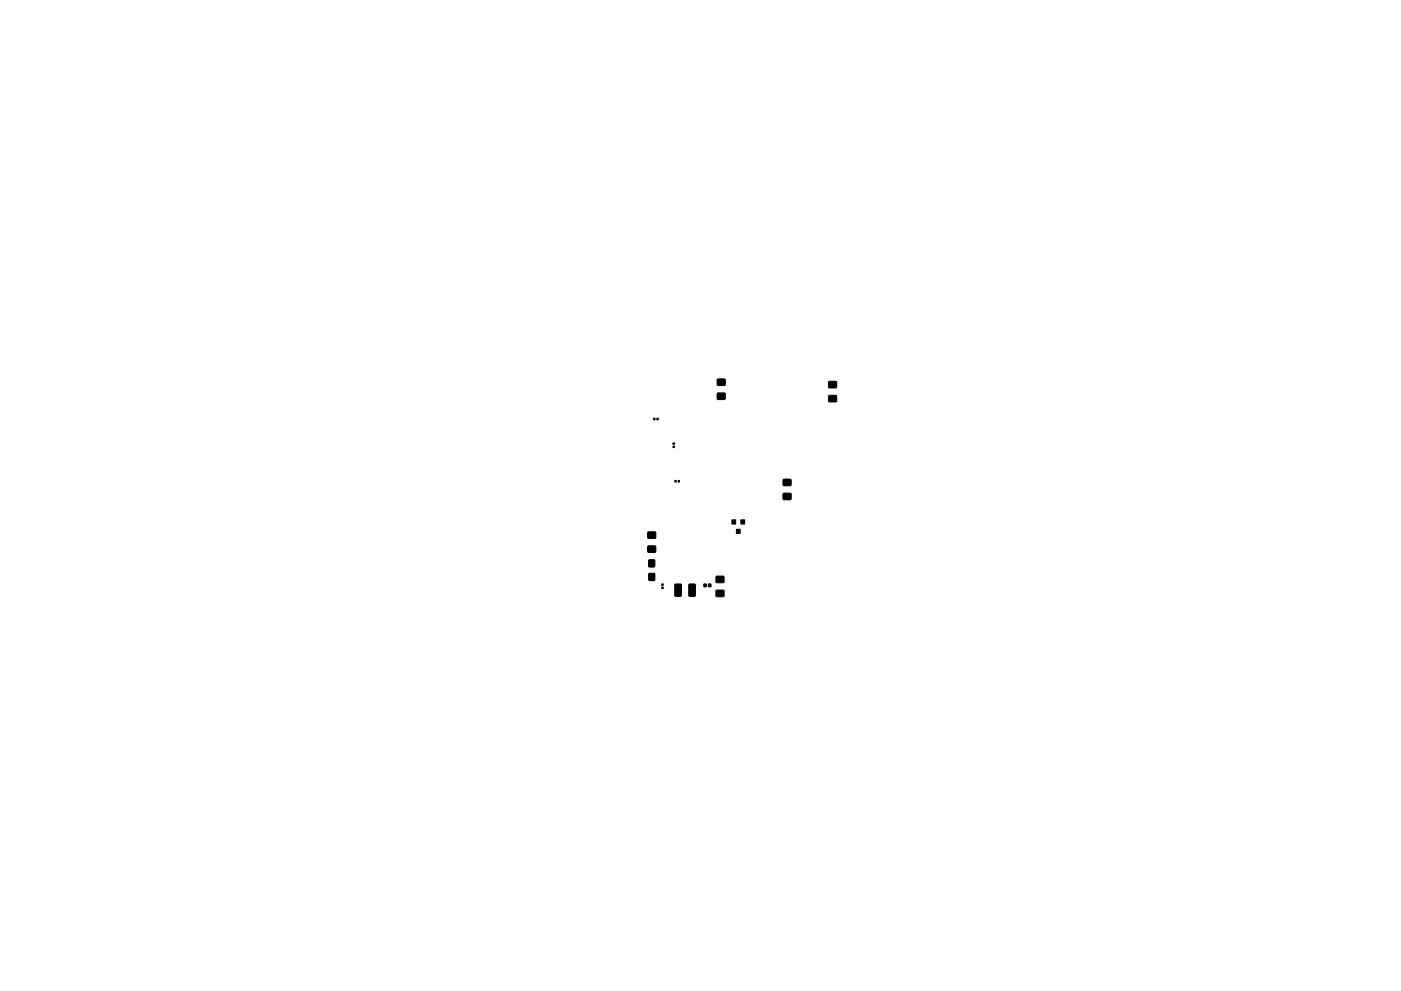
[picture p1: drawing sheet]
<svg xmlns="http://www.w3.org/2000/svg" width="297mm" height="210mm" viewBox="0 0 297 210" stroke-linecap="round" stroke-linejoin="round" font-family="sans-serif">
<g fill="#000" stroke="#000" stroke-width=".21">
<path d="M138.6 88.7h.3v.4l-.3-.1zM139.3 88.7h.3v.4l-.3-.1zM142.7 94.7h.3v.2l-.3 .1zM142.7 94h.3v.3h-.3zM152.1 83.4h1.6v1.3h-1.6zM152.1 80.5l1.6-.1v1.3h-1.6zM175.7 81l1.6-.1v1.3l-1.6 .1zM175.7 83.9h1.6v1.3h-1.6zM137.6 118.8h1.2v1.5l-1.2-.1zM137.4 115.9h1.6v1.2l-1.6 .1zM137.4 112.9h1.6v1.3h-1.6zM143.1 101.9l.3 .1v.3h-.3z"/>
<path d="M143.8 101.9l.3 .1v.3h-.3zM155.2 110.3h.8v.9h-.8zM156.1 112.3h.8v.9h-.8zM157.1 110.3h.8v.9h-.8zM166.1 104.7h1.6v1.3h-1.6zM166.1 101.7h1.6v1.3h-1.6zM137.6 121.7h1.2v1.4h-1.2zM140.3 124.6h.3v.3h-.3zM140.3 123.9h.3v.3h-.3zM143.1 124l1.2-.1 .2 .1v2.3l-.2 .2h-1l-.2-.1zM146.1 124l1.1-.1 .2 .1 .1 2.3-.2 .2h-1l-.3-.1zM149.3 123.9h.5l-.1 .6h-.5z"/>
<path d="M150.2 123.9h.5v.6h-.5zM151.9 122.3h1.5l.1 1.3h-1.6zM151.9 125.3l1.5-.1 .1 1.3-1.6 .1z"/>
</g>
</svg>
